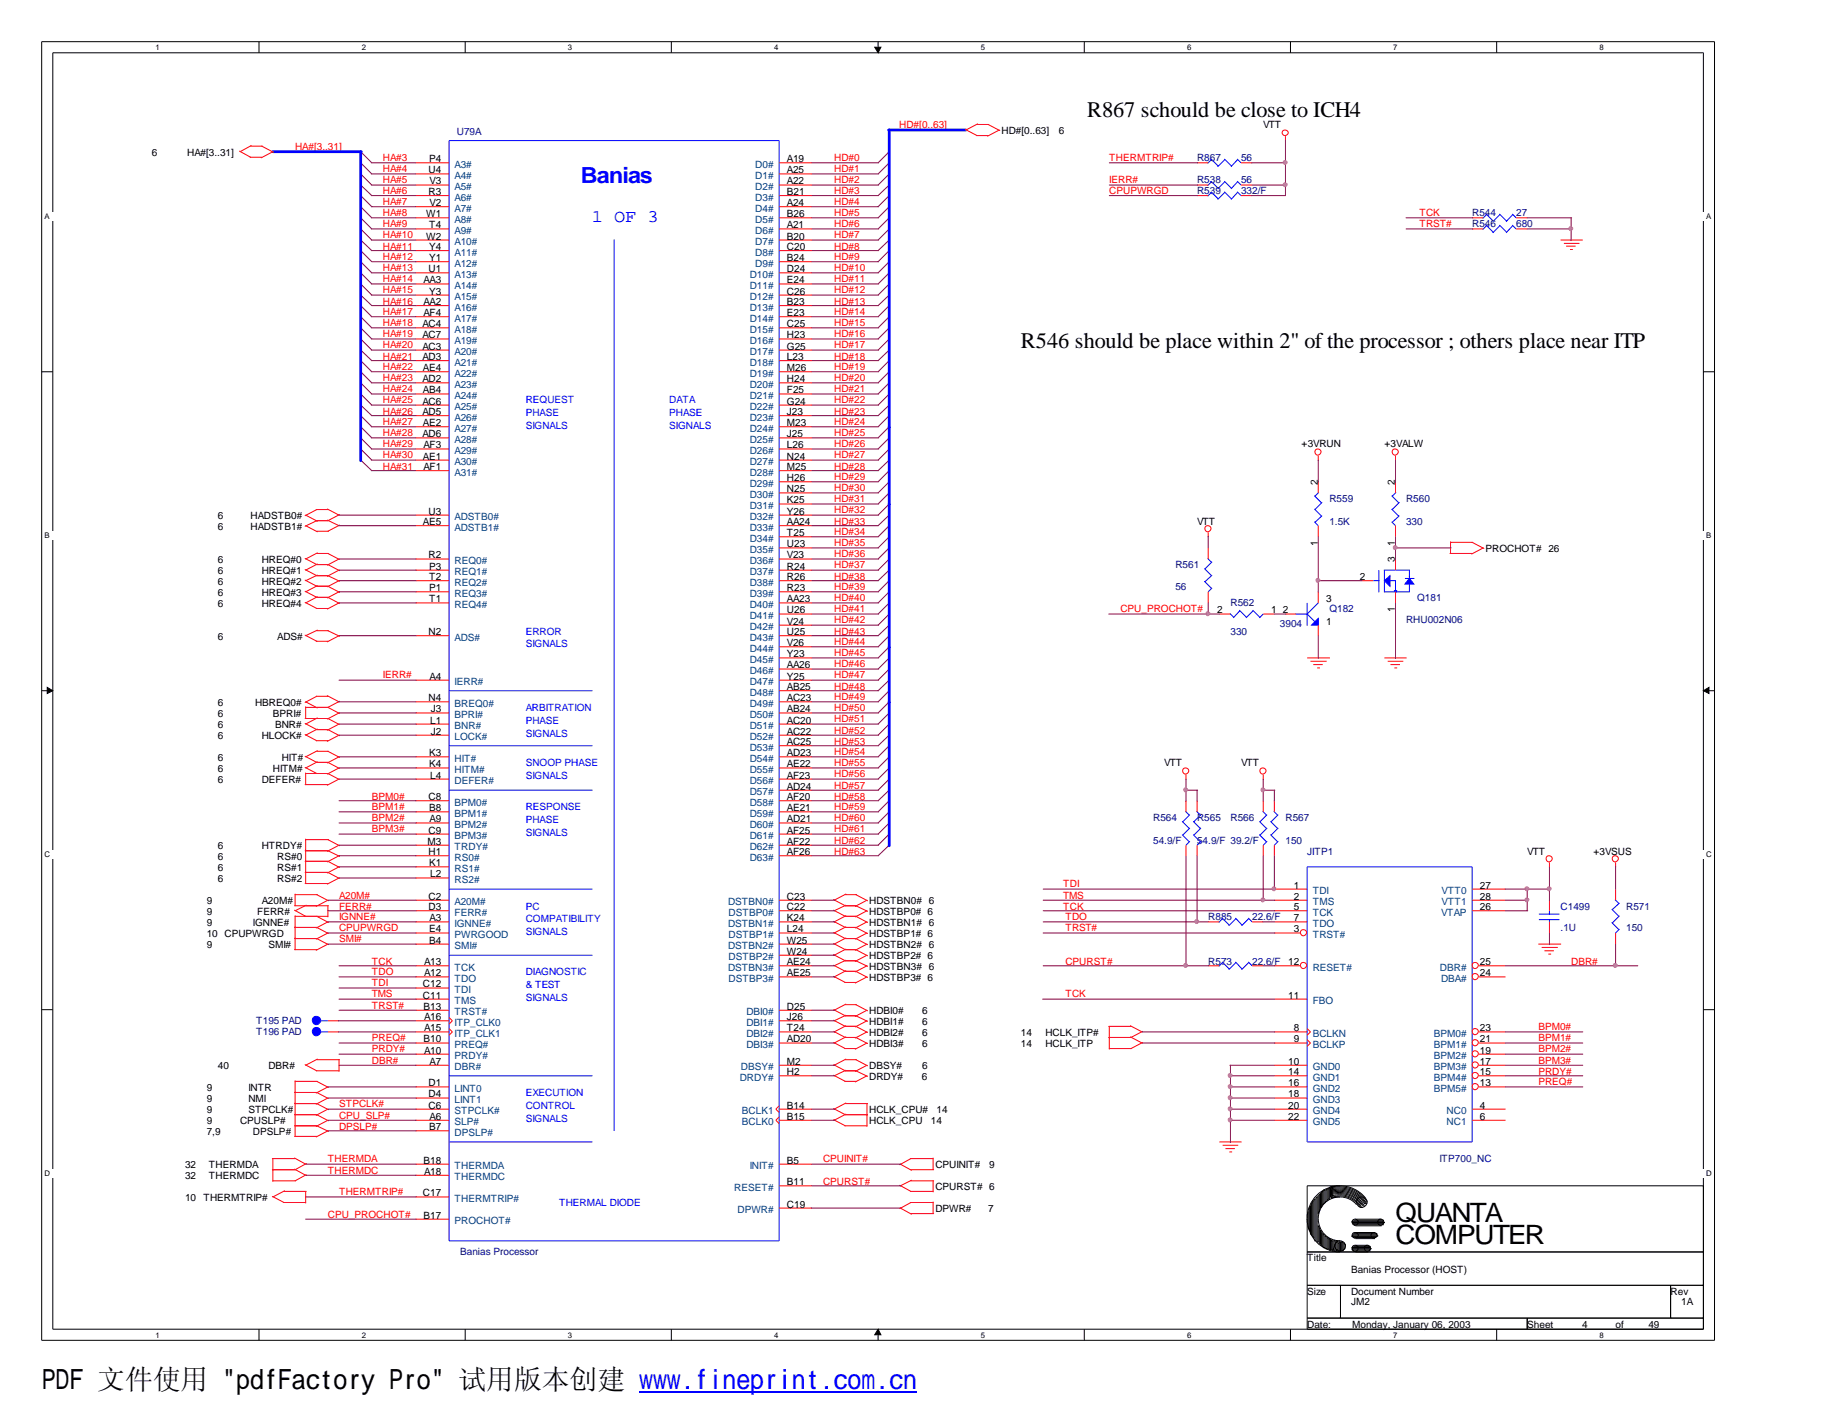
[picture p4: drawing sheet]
<svg xmlns="http://www.w3.org/2000/svg" width="279mm" height="216mm" viewBox="0 0 279 216" stroke-linecap="round" stroke-linejoin="round" font-family="sans-serif">
<defs><g id="words">
<text font-size="4.2" x="6.3" y="211.7">PDF 文件使用 &quot;pdfFactory Pro&quot; 试用版本创建 www.fineprint.com.cn</text>
<g font-size="4.1">
<text x="212.6" y="186.2">QUANTA</text>
<text x="212.6" y="189.6">COMPUTER</text>
</g>
<g font-size="3.4">
<text x="165.6" y="17.8">R867 schould be close to ICH4</text>
<text x="155.5" y="53">R546 should be place within 2&quot; ofthe processor ; others place near ITP</text>
</g>
<text font-size="3.4" fill="#00f" x="88.5" y="27.9">Banias</text>
<text font-size="2.7" fill="#00f" x="90.2" y="33.8">1 OF 3</text>
<g font-size="1.5">
<text x="23.1" y="23.7">6</text>
<text x="28.5" y="23.7">HA#[3..31]</text>
<text x="152.6" y="20.4">HD#[0..63]</text>
<text x="161.3" y="20.4">6</text>
<text x="192.4" y="19.6">VTT</text>
<text x="65.3" y="26.4">U4</text>
<text x="65.3" y="29.7">R3</text>
<text x="65.4" y="24.7">P4</text>
<text x="65.4" y="28.1">V3</text>
<text x="119.9" y="24.7">A19</text>
<text x="119.9" y="26.4">A25</text>
<text x="119.9" y="28.1">A22</text>
<text x="119.9" y="29.7">B21</text>
<text x="64.9" y="33.1">W1</text>
<text x="65.4" y="34.8">T4</text>
<text x="65.4" y="31.4">V2</text>
<text x="119.9" y="31.4">A24</text>
<text x="119.9" y="33.1">B26</text>
<text x="119.9" y="34.8">A21</text>
<text x="64.9" y="36.5">W2</text>
<text x="65.3" y="41.5">U1</text>
<text x="65.4" y="38.1">Y4</text>
<text x="65.4" y="39.8">Y1</text>
<text x="119.9" y="36.5">B20</text>
<text x="119.9" y="38.1">C20</text>
<text x="119.9" y="39.8">B24</text>
<text x="119.9" y="41.5">D24</text>
<text x="64.5" y="43.2">AA3</text>
<text x="64.5" y="46.5">AA2</text>
<text x="65.4" y="44.9">Y3</text>
<text x="119.9" y="43.2">E24</text>
<text x="119.9" y="44.9">C26</text>
<text x="119.9" y="46.5">B23</text>
<text x="64.3" y="49.9">AC4</text>
<text x="64.3" y="51.6">AC7</text>
<text x="64.3" y="53.3">AC3</text>
<text x="64.5" y="48.2">AF4</text>
<text x="119.9" y="48.2">E23</text>
<text x="119.9" y="49.9">C25</text>
<text x="119.9" y="51.6">H23</text>
<text x="119.9" y="53.3">G25</text>
<text x="64.3" y="54.9">AD3</text>
<text x="64.3" y="58.3">AD2</text>
<text x="64.4" y="56.6">AE4</text>
<text x="64.4" y="59.9">AB4</text>
<text x="119.9" y="54.9">L23</text>
<text x="119.9" y="56.6">M26</text>
<text x="119.9" y="58.3">H24</text>
<text x="119.9" y="59.9">F25</text>
<text x="64.3" y="61.6">AC6</text>
<text x="64.3" y="63.2">AD5</text>
<text x="64.4" y="64.9">AE2</text>
<text x="119.9" y="61.6">G24</text>
<text x="119.9" y="63.2">J23</text>
<text x="119.9" y="64.9">M23</text>
<text x="64.3" y="66.6">AD6</text>
<text x="64.4" y="70">AE1</text>
<text x="64.5" y="68.3">AF3</text>
<text x="64.5" y="71.6">AF1</text>
<text x="119.9" y="66.6">J25</text>
<text x="119.9" y="68.3">L26</text>
<text x="119.9" y="70">N24</text>
<text x="119.9" y="71.6">M25</text>
<text x="198.3" y="68.2">+3VRUN</text>
<text x="210.9" y="68.2">+3VALW</text>
<text x="119.9" y="73.3">H26</text>
<text x="119.9" y="75">N25</text>
<text x="119.9" y="76.7">K25</text>
<text x="200.7" y="73.9" transform="rotate(-90 200.7 73.9)">2</text>
<text x="212.5" y="73.9" transform="rotate(-90 212.5 73.9)">2</text>
<text x="33.2" y="80.8">6</text>
<text x="33.2" y="79.1">6</text>
<text x="38.2" y="80.8">HADSTB1#</text>
<text x="38.2" y="79.1">HADSTB0#</text>
<text x="64.4" y="80">AE5</text>
<text x="65.3" y="78.4">U3</text>
<text x="119.9" y="78.4">Y26</text>
<text x="119.9" y="80">AA24</text>
<text x="119.9" y="81.7">T25</text>
<text x="119.9" y="83.4">U23</text>
<text x="182.4" y="79.9">VTT</text>
<text x="200.7" y="83.1" transform="rotate(-90 200.7 83.1)">1</text>
<text x="212.5" y="83.1" transform="rotate(-90 212.5 83.1)">1</text>
<text x="33.2" y="87.5">6</text>
<text x="33.2" y="89.2">6</text>
<text x="33.2" y="85.8">6</text>
<text x="39.9" y="87.5">HREQ#1</text>
<text x="39.9" y="89.2">HREQ#2</text>
<text x="39.9" y="85.8">HREQ#0</text>
<text x="65.3" y="85.1">R2</text>
<text x="65.4" y="86.8">P3</text>
<text x="65.4" y="88.4">T2</text>
<text x="119.9" y="85.1">V23</text>
<text x="119.9" y="86.8">R24</text>
<text x="119.9" y="88.4">R26</text>
<text x="207.2" y="88.4">2</text>
<text x="212.5" y="85.7" transform="rotate(-90 212.5 85.7)">3</text>
<text x="226.3" y="84.1">PROCHOT# 26</text>
<text x="33.2" y="92.5">6</text>
<text x="33.2" y="90.8">6</text>
<text x="39.9" y="92.5">HREQ#4</text>
<text x="39.9" y="90.8">HREQ#3</text>
<text x="65.4" y="90.1">P1</text>
<text x="65.4" y="91.8">T1</text>
<text x="119.9" y="90.1">R23</text>
<text x="119.9" y="91.8">AA23</text>
<text x="119.9" y="93.5">U26</text>
<text x="119.9" y="95.2">V24</text>
<text x="185.4" y="93.5">2</text>
<text x="193.6" y="93.5">1</text>
<text x="195.4" y="93.5">2</text>
<text x="202" y="95.2">1</text>
<text x="202" y="91.8">3</text>
<text x="212.5" y="93.2" transform="rotate(-90 212.5 93.2)">1</text>
<text x="33.2" y="97.5">6</text>
<text x="42.2" y="97.5">ADS#</text>
<text x="65.3" y="96.8">N2</text>
<text x="119.9" y="96.8">U25</text>
<text x="119.9" y="98.5">V26</text>
<text x="119.9" y="100.2">Y23</text>
<text x="119.9" y="101.9">AA26</text>
<text x="33.2" y="107.5">6</text>
<text x="38.9" y="107.5">HBREQ0#</text>
<text x="65.3" y="106.8">N4</text>
<text x="65.4" y="103.5">A4</text>
<text x="119.9" y="103.5">Y25</text>
<text x="119.9" y="105.2">AB25</text>
<text x="119.9" y="106.8">AC23</text>
<text x="33.2" y="109.2">6</text>
<text x="33.2" y="112.6">6</text>
<text x="33.2" y="110.9">6</text>
<text x="39.9" y="112.6">HLOCK#</text>
<text x="41.6" y="109.2">BPRI#</text>
<text x="41.9" y="110.9">BNR#</text>
<text x="65.5" y="110.2">L1</text>
<text x="65.6" y="108.5">J3</text>
<text x="65.6" y="111.9">J2</text>
<text x="119.9" y="108.5">AB24</text>
<text x="119.9" y="110.2">AC20</text>
<text x="119.9" y="111.9">AC22</text>
<text x="119.9" y="113.5">AC25</text>
<text x="33.2" y="117.6">6</text>
<text x="33.2" y="115.9">6</text>
<text x="33.2" y="119.3">6</text>
<text x="39.9" y="119.3">DEFER#</text>
<text x="41.6" y="117.6">HITM#</text>
<text x="42.9" y="115.9">HIT#</text>
<text x="65.4" y="115.2">K3</text>
<text x="65.4" y="116.9">K4</text>
<text x="65.5" y="118.6">L4</text>
<text x="119.9" y="115.2">AD23</text>
<text x="119.9" y="116.9">AE22</text>
<text x="119.9" y="118.6">AF23</text>
<text x="177.4" y="116.8">VTT</text>
<text x="189.1" y="116.8">VTT</text>
<text x="65.3" y="121.9">C8</text>
<text x="65.4" y="123.6">B8</text>
<text x="65.4" y="125.3">A9</text>
<text x="119.9" y="120.3">AD24</text>
<text x="119.9" y="121.9">AF20</text>
<text x="119.9" y="123.6">AE21</text>
<text x="119.9" y="125.3">AD21</text>
<text x="33.2" y="129.4">6</text>
<text x="33.2" y="131.1">6</text>
<text x="39.9" y="129.4">HTRDY#</text>
<text x="42.2" y="131.1">RS#0</text>
<text x="65.1" y="128.7">M3</text>
<text x="65.3" y="130.3">H1</text>
<text x="65.3" y="127">C9</text>
<text x="65.4" y="132">K1</text>
<text x="119.9" y="127">AF25</text>
<text x="119.9" y="128.7">AF22</text>
<text x="119.9" y="130.3">AF26</text>
<text x="232.7" y="130.2">VTT</text>
<text x="242.7" y="130.2">+3VSUS</text>
<text x="31.5" y="137.8">9</text>
<text x="33.2" y="132.7">6</text>
<text x="33.2" y="134.4">6</text>
<text x="39.9" y="137.8">A20M#</text>
<text x="42.2" y="132.7">RS#1</text>
<text x="42.2" y="134.4">RS#2</text>
<text x="65.3" y="137.1">C2</text>
<text x="65.5" y="133.7">L2</text>
<text x="119.9" y="137.1">C23</text>
<text x="132.4" y="137.8">HDSTBN0# 6</text>
<text x="197.1" y="135.4">1</text>
<text x="197.1" y="137.1">2</text>
<text x="225.5" y="135.4">27</text>
<text x="225.5" y="137.1">28</text>
<text x="31.5" y="141.1">9</text>
<text x="31.5" y="139.4">9</text>
<text x="31.5" y="142.7">10 CPUPWRGD</text>
<text x="38.5" y="141.1">IGNNE#</text>
<text x="39.2" y="139.4">FERR#</text>
<text x="65.3" y="138.7">D3</text>
<text x="65.4" y="142.1">E4</text>
<text x="65.4" y="143.8">B4</text>
<text x="65.4" y="140.4">A3</text>
<text x="119.9" y="140.4">K24</text>
<text x="119.9" y="143.8">W25</text>
<text x="119.9" y="138.7">C22</text>
<text x="119.9" y="142.1">L24</text>
<text x="132.4" y="139.4">HDSTBP0# 6</text>
<text x="132.4" y="141.1">HDSTBN1# 6</text>
<text x="132.4" y="142.7">HDSTBP1# 6</text>
<text x="197.1" y="138.7">5</text>
<text x="197.1" y="140.4">7</text>
<text x="197.1" y="142.1">3</text>
<text x="225.5" y="138.7">26</text>
<text x="31.5" y="144.4">9</text>
<text x="40.9" y="144.4">SMI#</text>
<text x="64.6" y="148.8">A12</text>
<text x="64.6" y="147.1">A13</text>
<text x="119.9" y="147.1">AE24</text>
<text x="119.9" y="145.5">W24</text>
<text x="119.9" y="148.8">AE25</text>
<text x="132.4" y="146.1">HDSTBP2# 6</text>
<text x="132.4" y="144.4">HDSTBN2# 6</text>
<text x="132.4" y="147.8">HDSTBN3# 6</text>
<text x="132.4" y="149.4">HDSTBP3# 6</text>
<text x="196.3" y="147.1">12</text>
<text x="225.5" y="147.1">25</text>
<text x="225.5" y="148.8">24</text>
<text x="64.4" y="150.5">C12</text>
<text x="64.4" y="152.1">C11</text>
<text x="64.5" y="153.8">B13</text>
<text x="64.6" y="155.4">A16</text>
<text x="119.9" y="153.8">D25</text>
<text x="119.9" y="155.4">J26</text>
<text x="132.4" y="154.5">HDBI0#</text>
<text x="140.5" y="154.5">6</text>
<text x="196.3" y="152.1">11</text>
<text x="64.5" y="158.8">B10</text>
<text x="64.6" y="160.5">A10</text>
<text x="64.6" y="157.1">A15</text>
<text x="119.9" y="157.1">T24</text>
<text x="119.9" y="158.8">AD20</text>
<text x="132.4" y="159.5">HDBI3#</text>
<text x="132.4" y="157.8">HDBI2#</text>
<text x="132.4" y="156.2">HDBI1#</text>
<text x="140.5" y="159.5">6</text>
<text x="140.5" y="157.8">6</text>
<text x="140.5" y="156.2">6</text>
<text x="155.5" y="157.8">14</text>
<text x="155.5" y="159.5">14</text>
<text x="159.3" y="157.8">HCLK_ITP#</text>
<text x="159.3" y="159.5">HCLK_ITP</text>
<text x="197.1" y="157.1">8</text>
<text x="197.1" y="158.8">9</text>
<text x="225.5" y="157.1">23</text>
<text x="225.5" y="158.8">21</text>
<text x="225.5" y="160.5">19</text>
<text x="31.5" y="166.2">9</text>
<text x="31.5" y="167.9">9</text>
<text x="33.2" y="162.9">40</text>
<text x="37.8" y="166.2">INTR</text>
<text x="37.8" y="167.9">NMI</text>
<text x="40.9" y="162.9">DBR#</text>
<text x="65.3" y="165.5">D1</text>
<text x="65.3" y="167.2">D4</text>
<text x="65.4" y="162.2">A7</text>
<text x="119.9" y="162.2">M2</text>
<text x="119.9" y="163.8">H2</text>
<text x="132.4" y="164.6">DRDY#</text>
<text x="132.4" y="162.9">DBSY#</text>
<text x="140.5" y="164.6">6</text>
<text x="140.5" y="162.9">6</text>
<text x="196.3" y="162.2">10</text>
<text x="196.3" y="163.8">14</text>
<text x="196.3" y="165.5">16</text>
<text x="196.3" y="167.2">18</text>
<text x="225.5" y="162.2">17</text>
<text x="225.5" y="163.8">15</text>
<text x="225.5" y="165.5">13</text>
<text x="31.5" y="171.3">9</text>
<text x="31.5" y="173">7,9</text>
<text x="31.5" y="169.6">9</text>
<text x="36.6" y="171.3">CPUSLP#</text>
<text x="37.8" y="169.6">STPCLK#</text>
<text x="38.5" y="173">DPSLP#</text>
<text x="65.3" y="168.9">C6</text>
<text x="65.4" y="172.2">B7</text>
<text x="65.4" y="170.6">A6</text>
<text x="119.9" y="168.9">B14</text>
<text x="119.9" y="170.6">B15</text>
<text x="132.4" y="169.6">HCLK_CPU#</text>
<text x="132.4" y="171.3">HCLK_CPU</text>
<text x="141.8" y="171.3">14</text>
<text x="142.7" y="169.6">14</text>
<text x="196.3" y="168.9">20</text>
<text x="196.3" y="170.6">22</text>
<text x="225.5" y="168.9">4</text>
<text x="225.5" y="170.6">6</text>
<text x="28.2" y="178">32</text>
<text x="28.2" y="179.7">32</text>
<text x="31.8" y="178">THERMDA</text>
<text x="31.8" y="179.7">THERMDC</text>
<text x="64.5" y="177.3">B18</text>
<text x="64.6" y="179">A18</text>
<text x="119.9" y="177.3">B5</text>
<text x="142.5" y="178">CPUINIT#</text>
<text x="150.7" y="178">9</text>
<text x="28.2" y="183">10</text>
<text x="31" y="183">THERMTRIP#</text>
<text x="64.4" y="182.3">C17</text>
<text x="64.5" y="185.7">B17</text>
<text x="119.9" y="180.6">B11</text>
<text x="119.9" y="184">C19</text>
<text x="142.5" y="184.7">DPWR#</text>
<text x="142.5" y="181.4">CPURST# 6</text>
<text x="150.5" y="184.7">7</text>
<text x="199.1" y="192.2">Title</text>
<text x="199.1" y="197.3">Size</text>
<text x="205.8" y="193.9">Banias Processor (HOST)</text>
<text x="205.8" y="197.3">Document Number</text>
<text x="254.5" y="197.3">Rev</text>
<text x="199.1" y="202.3">Date:</text>
<text x="205.8" y="198.9">JM2</text>
<text x="206" y="202.3">Monday, January 06, 2003</text>
<text x="232.7" y="202.3">Sheet</text>
<text x="241" y="202.3">4</text>
<text x="246.1" y="202.3">of</text>
<text x="251.1" y="202.3">49</text>
<text x="256.1" y="198.9">1A</text>
</g>
<g font-size="1.5" fill="#f00">
<text x="45" y="22.9">HA#[3..31]</text>
<text x="137" y="19.6">HD#[0..63]</text>
<text x="58.3" y="26.2">HA#4</text>
<text x="58.3" y="27.9">HA#5</text>
<text x="58.3" y="29.6">HA#6</text>
<text x="58.3" y="24.6">HA#3</text>
<text x="127.1" y="26.2">HD#1</text>
<text x="127.1" y="27.9">HD#2</text>
<text x="127.1" y="29.6">HD#3</text>
<text x="127.1" y="24.6">HD#0</text>
<text x="169" y="27.9">IERR#</text>
<text x="169" y="24.6">THERMTRIP#</text>
<text x="169" y="29.6">CPUPWRGD</text>
<text x="58.3" y="31.2">HA#7</text>
<text x="58.3" y="34.6">HA#9</text>
<text x="58.3" y="32.9">HA#8</text>
<text x="127.1" y="32.9">HD#5</text>
<text x="127.1" y="34.6">HD#6</text>
<text x="127.1" y="31.2">HD#4</text>
<text x="216.2" y="32.9">TCK</text>
<text x="216.2" y="34.6">TRST#</text>
<text x="58.3" y="36.3">HA#10</text>
<text x="58.3" y="39.6">HA#12</text>
<text x="58.3" y="41.3">HA#13</text>
<text x="58.3" y="38">HA#11</text>
<text x="127.1" y="39.6">HD#9</text>
<text x="127.1" y="38">HD#8</text>
<text x="127.1" y="41.3">HD#10</text>
<text x="127.1" y="36.3">HD#7</text>
<text x="58.3" y="43">HA#14</text>
<text x="58.3" y="46.4">HA#16</text>
<text x="58.3" y="44.7">HA#15</text>
<text x="127.1" y="46.4">HD#13</text>
<text x="127.1" y="44.7">HD#12</text>
<text x="127.1" y="43">HD#11</text>
<text x="58.3" y="48">HA#17</text>
<text x="58.3" y="51.4">HA#19</text>
<text x="58.3" y="53.1">HA#20</text>
<text x="58.3" y="49.7">HA#18</text>
<text x="127.1" y="49.7">HD#15</text>
<text x="127.1" y="48">HD#14</text>
<text x="127.1" y="51.4">HD#16</text>
<text x="127.1" y="53.1">HD#17</text>
<text x="58.3" y="59.8">HA#24</text>
<text x="58.3" y="58.1">HA#23</text>
<text x="58.3" y="56.4">HA#22</text>
<text x="58.3" y="54.8">HA#21</text>
<text x="127.1" y="56.4">HD#19</text>
<text x="127.1" y="58.1">HD#20</text>
<text x="127.1" y="59.8">HD#21</text>
<text x="127.1" y="54.8">HD#18</text>
<text x="58.3" y="61.5">HA#25</text>
<text x="58.3" y="63.2">HA#26</text>
<text x="58.3" y="64.8">HA#27</text>
<text x="127.1" y="61.5">HD#22</text>
<text x="127.1" y="63.2">HD#23</text>
<text x="127.1" y="64.8">HD#24</text>
<text x="58.3" y="71.5">HA#31</text>
<text x="58.3" y="68.2">HA#29</text>
<text x="58.3" y="69.8">HA#30</text>
<text x="58.3" y="66.5">HA#28</text>
<text x="127.1" y="68.2">HD#26</text>
<text x="127.1" y="66.5">HD#25</text>
<text x="127.1" y="71.5">HD#28</text>
<text x="127.1" y="69.8">HD#27</text>
<text x="127.1" y="76.5">HD#31</text>
<text x="127.1" y="73.2">HD#29</text>
<text x="127.1" y="74.8">HD#30</text>
<text x="127.1" y="83.2">HD#35</text>
<text x="127.1" y="79.9">HD#33</text>
<text x="127.1" y="81.5">HD#34</text>
<text x="127.1" y="78.2">HD#32</text>
<text x="127.1" y="84.9">HD#36</text>
<text x="127.1" y="86.6">HD#37</text>
<text x="127.1" y="88.3">HD#38</text>
<text x="127.1" y="89.9">HD#39</text>
<text x="127.1" y="93.3">HD#41</text>
<text x="127.1" y="91.6">HD#40</text>
<text x="127.1" y="95">HD#42</text>
<text x="170.7" y="93.3">CPU_PROCHOT#</text>
<text x="127.1" y="100">HD#45</text>
<text x="127.1" y="101.7">HD#46</text>
<text x="127.1" y="96.7">HD#43</text>
<text x="127.1" y="98.3">HD#44</text>
<text x="58.3" y="103.4">IERR#</text>
<text x="127.1" y="106.7">HD#49</text>
<text x="127.1" y="105.1">HD#48</text>
<text x="127.1" y="103.4">HD#47</text>
<text x="127.1" y="108.4">HD#50</text>
<text x="127.1" y="113.5">HD#53</text>
<text x="127.1" y="110.1">HD#51</text>
<text x="127.1" y="111.8">HD#52</text>
<text x="127.1" y="115.1">HD#54</text>
<text x="127.1" y="118.4">HD#56</text>
<text x="127.1" y="116.8">HD#55</text>
<text x="56.6" y="123.4">BPM1#</text>
<text x="56.6" y="121.8">BPM0#</text>
<text x="56.6" y="125.1">BPM2#</text>
<text x="127.1" y="125.1">HD#60</text>
<text x="127.1" y="120.1">HD#57</text>
<text x="127.1" y="123.4">HD#59</text>
<text x="127.1" y="121.8">HD#58</text>
<text x="56.6" y="126.8">BPM3#</text>
<text x="127.1" y="128.5">HD#62</text>
<text x="127.1" y="126.8">HD#61</text>
<text x="127.1" y="130.2">HD#63</text>
<text x="51.6" y="136.9">A20M#</text>
<text x="162" y="135.2">TDI</text>
<text x="162" y="136.9">TMS</text>
<text x="51.6" y="141.9">CPUPWRGD</text>
<text x="51.6" y="140.2">IGNNE#</text>
<text x="51.6" y="143.6">SMI#</text>
<text x="51.6" y="138.6">FERR#</text>
<text x="162" y="138.6">TCK</text>
<text x="162.3" y="141.9">TRST#</text>
<text x="162.3" y="140.2">TDO</text>
<text x="56.6" y="147">TCK</text>
<text x="56.6" y="148.6">TDO</text>
<text x="162.3" y="147">CPURST#</text>
<text x="239.4" y="147">DBR#</text>
<text x="56.6" y="153.7">TRST#</text>
<text x="56.6" y="150.3">TDI</text>
<text x="56.6" y="152">TMS</text>
<text x="162.3" y="152">TCK</text>
<text x="56.6" y="158.7">PREQ#</text>
<text x="56.6" y="160.4">PRDY#</text>
<text x="234.4" y="160.4">BPM2#</text>
<text x="234.4" y="157">BPM0#</text>
<text x="234.4" y="158.7">BPM1#</text>
<text x="56.6" y="162.1">DBR#</text>
<text x="234.4" y="162.1">BPM3#</text>
<text x="234.4" y="163.7">PRDY#</text>
<text x="234.4" y="165.4">PREQ#</text>
<text x="51.6" y="168.7">STPCLK#</text>
<text x="51.6" y="172.1">DPSLP#</text>
<text x="51.6" y="170.4">CPU_SLP#</text>
<text x="50" y="178.8">THERMDC</text>
<text x="50" y="177.1">THERMDA</text>
<text x="125.4" y="177.1">CPUINIT#</text>
<text x="50" y="185.5">CPU_PROCHOT#</text>
<text x="51.6" y="182.1">THERMTRIP#</text>
<text x="125.4" y="180.5">CPURST#</text>
</g>
<g font-size="1.5" fill="#000080">
<text x="69.6" y="20.6">U79A</text>
<text x="182.4" y="27.9">R538</text>
<text x="182.4" y="29.6">R539</text>
<text x="182.4" y="24.6">R867</text>
<text x="189.1" y="27.9">56</text>
<text x="189.1" y="29.6">332/F</text>
<text x="189.1" y="24.6">56</text>
<text x="224.3" y="32.9">R544</text>
<text x="224.3" y="34.6">R546</text>
<text x="231" y="32.9">27</text>
<text x="231" y="34.6">680</text>
<text x="202.5" y="76.5">R559</text>
<text x="214.2" y="76.5">R560</text>
<text x="202.5" y="79.9">1.5K</text>
<text x="214.2" y="79.9">330</text>
<text x="179.1" y="86.6">R561</text>
<text x="179.1" y="89.9">56</text>
<text x="187.5" y="92.3">R562</text>
<text x="195" y="95.5">3904</text>
<text x="202.5" y="93.3">Q182</text>
<text x="214.2" y="95">RHU002N06</text>
<text x="215.9" y="91.6">Q181</text>
<text x="187.5" y="96.7">330</text>
<text x="175.7" y="125.1">R564</text>
<text x="182.4" y="125.1">R565</text>
<text x="187.5" y="125.1">R566</text>
<text x="195.8" y="125.1">R567</text>
<text x="175.7" y="128.5">54.9/F</text>
<text x="182.4" y="128.5">54.9/F 39.2/F</text>
<text x="195.8" y="128.5">150</text>
<text x="199.1" y="130.2">JITP1</text>
<text x="184.1" y="140.2">R885</text>
<text x="190.8" y="140.2">22.6/F</text>
<text x="237.7" y="138.6">C1499</text>
<text x="237.7" y="141.9">.1U</text>
<text x="247.7" y="138.6">R571</text>
<text x="247.7" y="141.9">150</text>
<text x="184.1" y="147">R573</text>
<text x="190.8" y="147">22.6/F</text>
<text x="39" y="156">T195 PAD</text>
<text x="39" y="157.6">T196 PAD</text>
<text x="219.3" y="177.1">ITP700_NC</text>
<text x="70.1" y="191.2">Banias Processor</text>
</g>
<g font-size="1.5" fill="#004080">
<text x="69.3" y="25.6">A3#</text>
<text x="69.3" y="27.3">A4#</text>
<text x="69.3" y="29">A5#</text>
<text x="115.1" y="25.6">D0#</text>
<text x="115.1" y="27.3">D1#</text>
<text x="115.1" y="29">D2#</text>
<text x="69.3" y="30.6">A6#</text>
<text x="69.3" y="32.3">A7#</text>
<text x="69.3" y="34">A8#</text>
<text x="69.3" y="35.6">A9#</text>
<text x="115.1" y="30.6">D3#</text>
<text x="115.1" y="32.3">D4#</text>
<text x="115.1" y="34">D5#</text>
<text x="115.1" y="35.6">D6#</text>
<text x="69.3" y="37.3">A10#</text>
<text x="69.3" y="38.9">A11#</text>
<text x="69.3" y="40.6">A12#</text>
<text x="115.1" y="37.3">D7#</text>
<text x="115.1" y="38.9">D8#</text>
<text x="115.1" y="40.6">D9#</text>
<text x="69.3" y="42.3">A13#</text>
<text x="69.3" y="44">A14#</text>
<text x="69.3" y="45.7">A15#</text>
<text x="69.3" y="47.3">A16#</text>
<text x="114.2" y="42.3">D10#</text>
<text x="114.2" y="44">D11#</text>
<text x="114.2" y="45.7">D12#</text>
<text x="114.2" y="47.3">D13#</text>
<text x="69.3" y="49">A17#</text>
<text x="69.3" y="50.7">A18#</text>
<text x="69.3" y="52.4">A19#</text>
<text x="114.2" y="49">D14#</text>
<text x="114.2" y="50.7">D15#</text>
<text x="114.2" y="52.4">D16#</text>
<text x="69.3" y="54.1">A20#</text>
<text x="69.3" y="55.7">A21#</text>
<text x="69.3" y="57.4">A22#</text>
<text x="69.3" y="59.1">A23#</text>
<text x="114.2" y="54.1">D17#</text>
<text x="114.2" y="55.7">D18#</text>
<text x="114.2" y="57.4">D19#</text>
<text x="114.2" y="59.1">D20#</text>
<text x="69.3" y="60.8">A24#</text>
<text x="69.3" y="62.5">A25#</text>
<text x="69.3" y="64.1">A26#</text>
<text x="69.3" y="65.8">A27#</text>
<text x="114.2" y="60.8">D21#</text>
<text x="114.2" y="62.5">D22#</text>
<text x="114.2" y="64.1">D23#</text>
<text x="114.2" y="65.8">D24#</text>
<text x="69.3" y="67.5">A28#</text>
<text x="69.3" y="69.2">A29#</text>
<text x="69.3" y="70.9">A30#</text>
<text x="114.2" y="67.5">D25#</text>
<text x="114.2" y="69.2">D26#</text>
<text x="114.2" y="70.9">D27#</text>
<text x="69.3" y="72.5">A31#</text>
<text x="114.2" y="72.5">D28#</text>
<text x="114.2" y="74.2">D29#</text>
<text x="114.2" y="75.9">D30#</text>
<text x="114.2" y="77.6">D31#</text>
<text x="69.3" y="79.2">ADSTB0#</text>
<text x="69.3" y="80.9">ADSTB1#</text>
<text x="114.2" y="79.2">D32#</text>
<text x="114.2" y="80.9">D33#</text>
<text x="114.2" y="82.5">D34#</text>
<text x="69.3" y="85.9">REQ0#</text>
<text x="69.3" y="87.6">REQ1#</text>
<text x="69.3" y="89.2">REQ2#</text>
<text x="114.2" y="84.2">D35#</text>
<text x="114.2" y="85.9">D36#</text>
<text x="114.2" y="87.6">D37#</text>
<text x="114.2" y="89.2">D38#</text>
<text x="69.3" y="90.9">REQ3#</text>
<text x="69.3" y="92.6">REQ4#</text>
<text x="114.2" y="90.9">D39#</text>
<text x="114.2" y="92.6">D40#</text>
<text x="114.2" y="94.3">D41#</text>
<text x="69.3" y="97.6">ADS#</text>
<text x="114.2" y="96">D42#</text>
<text x="114.2" y="97.6">D43#</text>
<text x="114.2" y="99.3">D44#</text>
<text x="114.2" y="101">D45#</text>
<text x="69.3" y="104.4">IERR#</text>
<text x="69.3" y="107.7">BREQ0#</text>
<text x="114.2" y="102.7">D46#</text>
<text x="114.2" y="104.4">D47#</text>
<text x="114.2" y="106">D48#</text>
<text x="114.2" y="107.7">D49#</text>
<text x="69.3" y="109.4">BPRI#</text>
<text x="69.3" y="111.1">BNR#</text>
<text x="69.3" y="112.8">LOCK#</text>
<text x="114.2" y="109.4">D50#</text>
<text x="114.2" y="111.1">D51#</text>
<text x="114.2" y="112.8">D52#</text>
<text x="69.3" y="116.1">HIT#</text>
<text x="69.3" y="117.8">HITM#</text>
<text x="69.3" y="119.5">DEFER#</text>
<text x="114.2" y="114.4">D53#</text>
<text x="114.2" y="116.1">D54#</text>
<text x="114.2" y="117.8">D55#</text>
<text x="114.2" y="119.5">D56#</text>
<text x="69.3" y="122.8">BPM0#</text>
<text x="69.3" y="124.5">BPM1#</text>
<text x="114.2" y="121.2">D57#</text>
<text x="114.2" y="122.8">D58#</text>
<text x="114.2" y="124.5">D59#</text>
<text x="69.3" y="126.2">BPM2#</text>
<text x="69.3" y="127.8">BPM3#</text>
<text x="69.3" y="129.5">TRDY#</text>
<text x="69.3" y="131.1">RS0#</text>
<text x="114.2" y="126.2">D60#</text>
<text x="114.2" y="127.8">D61#</text>
<text x="114.2" y="129.5">D62#</text>
<text x="114.2" y="131.1">D63#</text>
<text x="69.3" y="132.8">RS1#</text>
<text x="69.3" y="134.5">RS2#</text>
<text x="69.3" y="137.9">A20M#</text>
<text x="110.9" y="137.9">DSTBN0#</text>
<text x="200" y="136.2">TDI</text>
<text x="200" y="137.9">TMS</text>
<text x="219.6" y="136.2">VTT0</text>
<text x="219.6" y="137.9">VTT1</text>
<text x="69.3" y="139.5">FERR#</text>
<text x="69.3" y="141.2">IGNNE#</text>
<text x="69.3" y="142.9">PWRGOOD</text>
<text x="110.9" y="141.2">DSTBN1#</text>
<text x="111" y="139.5">DSTBP0#</text>
<text x="111" y="142.9">DSTBP1#</text>
<text x="200" y="139.5">TCK</text>
<text x="200" y="141.2">TDO</text>
<text x="200" y="142.9">TRST#</text>
<text x="219.5" y="139.5">VTAP</text>
<text x="69.3" y="147.9">TCK</text>
<text x="69.3" y="144.6">SMI#</text>
<text x="69.3" y="149.6">TDO</text>
<text x="110.9" y="144.6">DSTBN2#</text>
<text x="110.9" y="147.9">DSTBN3#</text>
<text x="111" y="146.3">DSTBP2#</text>
<text x="111" y="149.6">DSTBP3#</text>
<text x="200" y="147.9">RESET#</text>
<text x="219.4" y="147.9">DBR#</text>
<text x="219.5" y="149.6">DBA#</text>
<text x="69.3" y="151.3">TDI</text>
<text x="69.3" y="153">TMS</text>
<text x="69.3" y="154.7">TRST#</text>
<text x="113.7" y="154.7">DBI0#</text>
<text x="200" y="153">FBO</text>
<text x="69.3" y="158">ITP_CLK1</text>
<text x="69.3" y="156.3">ITP_CLK0</text>
<text x="69.3" y="159.7">PREQ#</text>
<text x="69.3" y="161.4">PRDY#</text>
<text x="113.7" y="156.3">DBI1#</text>
<text x="113.7" y="158">DBI2#</text>
<text x="113.7" y="159.7">DBI3#</text>
<text x="200" y="158">BCLKN</text>
<text x="200" y="159.7">BCLKP</text>
<text x="218.4" y="158">BPM0#</text>
<text x="218.4" y="159.7">BPM1#</text>
<text x="218.4" y="161.4">BPM2#</text>
<text x="69.3" y="163.1">DBR#</text>
<text x="69.3" y="166.4">LINT0</text>
<text x="112.7" y="164.7">DRDY#</text>
<text x="112.9" y="163.1">DBSY#</text>
<text x="200" y="163.1">GND0</text>
<text x="200" y="164.7">GND1</text>
<text x="200" y="166.4">GND2</text>
<text x="218.4" y="163.1">BPM3#</text>
<text x="218.4" y="164.7">BPM4#</text>
<text x="218.4" y="166.4">BPM5#</text>
<text x="69.3" y="171.4">SLP#</text>
<text x="69.3" y="168.1">LINT1</text>
<text x="69.3" y="169.8">STPCLK#</text>
<text x="69.3" y="173.1">DPSLP#</text>
<text x="113" y="169.8">BCLK1</text>
<text x="113" y="171.4">BCLK0</text>
<text x="200" y="168.1">GND3</text>
<text x="200" y="169.8">GND4</text>
<text x="200" y="171.5">GND5</text>
<text x="220.4" y="169.8">NC0</text>
<text x="220.4" y="171.5">NC1</text>
<text x="69.3" y="178.1">THERMDA</text>
<text x="69.3" y="179.8">THERMDC</text>
<text x="114.2" y="178.1">INIT#</text>
<text x="69.3" y="183.1">THERMTRIP#</text>
<text x="111.8" y="181.4">RESET#</text>
<text x="112.4" y="184.8">DPWR#</text>
<text x="69.3" y="186.5">PROCHOT#</text>
</g>
<g font-size="1.5" fill="#00f">
<text x="80.1" y="61.5">REQUEST</text>
<text x="80.1" y="63.4">PHASE</text>
<text x="80.1" y="65.4">SIGNALS</text>
<text x="101.9" y="61.5">DATA</text>
<text x="101.9" y="63.4">PHASE</text>
<text x="101.9" y="65.4">SIGNALS</text>
<text x="80.1" y="96.7">ERROR</text>
<text x="80.1" y="98.6">SIGNALS</text>
<text x="80.1" y="108.4">ARBITRATION</text>
<text x="80.1" y="110.3">PHASE</text>
<text x="80.1" y="112.3">SIGNALS</text>
<text x="80.1" y="116.8">SNOOP PHASE</text>
<text x="80.1" y="118.7">SIGNALS</text>
<text x="80.1" y="123.4">RESPONSE</text>
<text x="80.1" y="125.4">PHASE</text>
<text x="80.1" y="127.3">SIGNALS</text>
<text x="80.1" y="138.6">PC</text>
<text x="80.1" y="140.5">COMPATIBILITY</text>
<text x="80.1" y="142.5">SIGNALS</text>
<text x="80.1" y="148.6">DIAGNOSTIC</text>
<text x="80.1" y="150.5">&amp; TEST</text>
<text x="80.1" y="152.5">SIGNALS</text>
<text x="80.1" y="167">EXECUTION</text>
<text x="80.1" y="169">CONTROL</text>
<text x="80.1" y="170.9">SIGNALS</text>
<text x="85.2" y="183.8">THERMAL DIODE</text>
</g>
<g font-size="1.2">
<text x="23.7" y="7.6">1</text>
<text x="55.1" y="7.6">2</text>
<text x="86.5" y="7.6">3</text>
<text x="117.9" y="7.6">4</text>
<text x="149.4" y="7.6">5</text>
<text x="180.8" y="7.6">6</text>
<text x="212.3" y="7.6">7</text>
<text x="243.7" y="7.6">8</text>
<text x="6.8" y="33.4">A</text>
<text x="259.9" y="33.4">A</text>
<text x="6.8" y="82">B</text>
<text x="259.9" y="82">B</text>
<text x="6.8" y="130.6">C</text>
<text x="259.9" y="130.6">C</text>
<text x="6.8" y="179.2">D</text>
<text x="259.9" y="179.2">D</text>
<text x="23.7" y="203.8">1</text>
<text x="55.1" y="203.8">2</text>
<text x="86.5" y="203.8">3</text>
<text x="117.9" y="203.8">4</text>
<text x="149.4" y="203.8">5</text>
<text x="180.8" y="203.8">6</text>
<text x="212.3" y="203.8">7</text>
<text x="243.7" y="203.8">8</text>
</g>
</g></defs>
<path d="M6.3 6.3h254.9v197.9h-254.9zM8 8h251.5v194.5h-251.5z" fill="none" stroke="#000" stroke-width=".15"/>
<g fill="#fff">
<path d="M23.7 6.5h.7v1.4h-.7z"/>
<path d="M23.7 202.7h.7v1.3h-.7z"/>
</g>
<path d="M39.5 6.3v1.7M39.5 202.5v1.7" fill="none" stroke="#000" stroke-width=".15"/>
<g fill="#fff">
<path d="M55.1 6.5h.7v1.4h-.7z"/>
<path d="M55.1 202.7h.7v1.3h-.7z"/>
</g>
<path d="M70.9 6.3v1.7M70.9 202.5v1.7" fill="none" stroke="#000" stroke-width=".15"/>
<g fill="#fff">
<path d="M86.5 6.5h.7v1.4h-.7z"/>
<path d="M86.5 202.7h.7v1.3h-.7z"/>
</g>
<path d="M102.3 6.3v1.7M102.3 202.5v1.7" fill="none" stroke="#000" stroke-width=".15"/>
<g fill="#fff">
<path d="M117.9 6.5h.7v1.4h-.7z"/>
<path d="M117.9 202.7h.7v1.3h-.7z"/>
</g>
<path d="M133.8 6.3v1.7M133.8 202.5v1.7" fill="none" stroke="#000" stroke-width=".15"/>
<g fill="#000" stroke="#000" stroke-width=".15">
<path d="M133.3 7.2h.9l-.4 .8z" fill-rule="evenodd"/>
<path d="M133.8 202.5l.4 .9h-.9z" fill-rule="evenodd"/>
</g>
<g fill="#fff">
<path d="M149.4 6.5h.7v1.4h-.7z"/>
<path d="M149.4 202.7h.7v1.3h-.7z"/>
</g>
<path d="M165.2 6.3v1.7M165.2 202.5v1.7" fill="none" stroke="#000" stroke-width=".15"/>
<g fill="#fff">
<path d="M180.8 6.5h.7v1.4h-.7z"/>
<path d="M180.8 202.7h.7v1.3h-.7z"/>
</g>
<path d="M196.6 6.3v1.7M196.6 202.5v1.7" fill="none" stroke="#000" stroke-width=".15"/>
<g fill="#fff">
<path d="M212.3 6.5h.6v1.4h-.6z"/>
<path d="M212.3 202.7h.6v1.3h-.6z"/>
</g>
<path d="M228 6.3v1.7M228 202.5v1.7" fill="none" stroke="#000" stroke-width=".15"/>
<g fill="#fff">
<path d="M243.7 6.5h.6v1.4h-.6z"/>
<path d="M243.7 202.7h.6v1.3h-.6z"/>
<path d="M6.8 32.3h253.9v1.4h-253.9z"/>
<path d="M6.8 80.9h253.9v1.4h-253.9z"/>
</g>
<path d="M6.3 56.6h1.7M259.5 56.6h1.7" fill="none" stroke="#000" stroke-width=".15"/>
<path d="M6.8 129.5h254v1.4h-254z" fill="#fff"/>
<path d="M6.3 105.2h1.7M259.5 105.2h1.7" fill="none" stroke="#000" stroke-width=".15"/>
<g fill="#000" stroke="#000" stroke-width=".15">
<path d="M7.2 104.7l.8 .5-.8 .5z" fill-rule="evenodd"/>
<path d="M259.5 105.2l.8-.5v1z" fill-rule="evenodd"/>
</g>
<path d="M6.8 178.1h254v1.4h-254z" fill="#fff"/>
<g fill="none" stroke="#000" stroke-width=".15">
<path d="M6.3 153.8h1.7M259.5 153.8h1.7M199.1 180.7h60.4v21.8h-60.4zM199.1 190.8h60.4M199.1 195.8h60.4M199.3 184.6v2.4M199.3 186.9l.3 .6M199.5 184v3.5M199.6 183.7v4.3M199.6 188l.3 .2M199.7 183.6l-.2 .5M199.8 183.3v4.8"/>
<path d="M200 183v5.5M200 188.4l.2 .2M200.1 183l-.3 .4M200.2 182.8v5.8M200.3 182.7v6.4M200.4 182.6l-.2 .3M200.5 182.5v6.6M200.7 182.4v6.9M200.7 189.2h.2M200.7 182.3l-.2 .2M200.8 182v3M200.8 186.7v2.5"/>
<path d="M200.8 186.8l.3 .4M201 189.4l.3 .3M201 181.9v2.5M201 187.1v2.4M201.1 184.3l-.3 .6M201.2 181.9v2.2M201.2 187.4v2.2M201.2 187.5l.2 .4M201.3 181.8l-.3 .2M201.3 189.7l.3 .3M201.3 181.6v2.3M201.3 187.8v2"/>
<path d="M201.4 183.8l-.2 .3M201.5 181.5v2.1M201.5 187.9v2M201.5 188l.3 .2M201.6 181.4l-.3 .3M201.7 190.1h.2M201.7 181.3v2.1M201.7 188.1v2.1M201.7 181.4h.2M201.8 183.3l-.3 .3M201.8 181.4v1.9M201.8 188.2v1.9"/>
<path d="M201.8 188.3l.3 .2M202 190.2h.3M202 181.3v1.7M202 188.4v1.9M202.1 183l-.3 .2M202.2 181.2v1.8M202.2 188.5v1.7M202.2 188.6l.2 .2M202.3 181.1l-.3 .3M202.4 181.1v1.6M202.4 188.7v1.6M202.4 190.2l.2 .3"/>
<path d="M202.4 182.6l-.2 .3M202.5 181v1.8M202.5 188.6v1.8M202.5 188.7l.3 .3M202.6 180.9l-.2 .3M202.6 182.3l.3 .2M202.7 190.4h.2M202.7 180.9v1.5M202.7 188.9v1.6M202.8 182a4.2 4.2 0 0 1 4.6 1.6M202.8 181.9a4.2 4.2 0 0 1 4.9 1.9M202.8 181.7a4.3 4.3 0 0 1 5.1 2.1"/>
<path d="M202.8 181.5a4.6 4.6 0 0 1 5.1 2M202.8 181.4a4.7 4.7 0 0 1 5.3 2.1M202.8 181a5 5 0 0 1 5.5 2.1M202.9 182.5a3.6 3.6 0 0 1 4.4 1.5M202.9 182.2a3.9 3.9 0 0 1 4.5 1.8M202.9 180.8v1.8M202.9 188.9v1.5M202.9 189.1h.2M202.9 181.1a4.9 4.9 0 0 1 5.3 2.3M202.9 190.6h.5M202.9 180.8l-.2 .2M203 190.4h.3"/>
<path d="M203 180.9v1.5M203 189.1v1.4M203.2 189.1h.3M203.2 189v1.4M203.4 189.1v1.6M203.5 189.1v1.6M203.6 189l-.6 1.6M203.7 189v1.4M203.7 189.1l.3 .4M203.8 190.3l-.3 .3M203.9 190.6h.2M203.9 189.4v1.3"/>
<path d="M204 189.2h.3M204 189.1v1.5M204.1 180.7a4.9 4.9 0 0 1 3.9 1.8M204.1 180.7a5 5 0 0 0-5 5 5 5 0 0 0 5 5.1M204.1 182.4a3.2 3.2 0 0 1 2.6 1.2M204.1 182.4a3.3 3.3 0 0 0-3.3 3.3 3.3 3.3 0 0 0 3.3 3.4M204.1 180.7l-1.5 .1M204.1 182.4l-1.2 .1M204.2 189.2v1.5M204.2 195.8v5M204.2 190.6h.3M204.4 189.2h.2"/>
<path d="M204.4 189.1v1.5M204.6 189.2v1.5M204.7 189.3v1.1M204.7 189.4l.3 .3M204.8 190.3l-.2 .3M204.9 189.6v.7M205.9 186.1h4.8M205.9 190.1h2.8M205.9 190.4h2.8M206 186.1v.3M206 190.1v.2M206 186.3h5"/>
<path d="M206 188.3h4M206 188.4l.4 .2M206 190.2h3M206 190.4l.4 .3M206.1 186.4h4.6M206.1 188.1h3.6M206.2 185.9h4.6M206.2 186.4l.2 .3M206.2 188h3.6M206.2 188.1l-.3 .3h3.8M206.2 189.9h2.6M206.3 186.6h4.5"/>
<path d="M206.3 188.6h3.3M206.3 190.6h2.5M206.5 189.7h1.9M206.5 188.7h3M206.5 187.8h3M206.5 186.8h4M206.5 185.8h4M208.7 189.9v.3M208.9 190.2l-.3 .3M209.7 188v.2M209.9 188.3l-.3 .2M210.7 185.9v.3"/>
<path d="M210.9 186.3l-.2 .2M254.5 195.8v5M199.1 200.8h60.4M232.7 200.8v1.7"/>
<circle cx="204.2" cy="189.8" r=".8"/>
<circle cx="206.5" cy="190.2" r=".48"/>
<circle cx="206.5" cy="186.2" r=".48"/>
<circle cx="206.5" cy="188.2" r=".45"/>
<circle cx="207.5" cy="183.2" r=".8"/>
<circle cx="208.3" cy="190.2" r=".48"/>
<circle cx="209.3" cy="188.2" r=".45"/>
<circle cx="210.3" cy="186.2" r=".48"/>
</g>
<g fill="none" stroke="#f00" stroke-width=".15">
<path d="M147.1 19.7l1.7 1M148.8 19h1.8M148.9 18.9l-1.7 .9M150.5 19l1.8 .9M152.2 19.8l-1.7 .9M36.5 23l1.7 1M38.1 24h1.8M38.2 22.3h1.8M38.3 22.2l-1.7 .9M39.9 22.3l1.8 .9M41.6 23.1l-1.8 .9M63.3 36.6h5.1"/>
<path d="M63.3 33.2h5.1M63.3 34.9h5.1M63.3 24.8h5.1M63.3 26.5h5.1M63.3 28.2h5.1M63.3 29.8h5.1M63.3 31.5h5.1M63.3 38.2h5.1M63.3 39.9h5.1M118.7 36.6h5M118.7 33.2h5M118.7 34.9h5"/>
<path d="M118.7 24.8h5M118.7 26.5h5M118.7 28.2h5M118.7 29.8h5M118.7 31.5h5M118.7 38.2h5M118.7 39.9h5M148.8 20.7h1.7M182.4 24.8h1.7M182.4 28.2h1.7M182.4 29.8h1.7M189.1 24.8h1.7"/>
<path d="M189.1 28.2h1.7M189.1 29.8h1.7M195.8 20.7v.8M224.3 33.2h1.7M224.3 34.9h1.7M231 33.2h1.7M231 34.9h1.7M237.7 36.6h3.4M238.3 37.1h2.3M238.6 37.5h1.4M239.2 38h.4M63.3 41.6h5.1"/>
<path d="M63.3 43.3h5.1M63.3 45h5.1M63.3 46.6h5.1M63.3 48.3h5.1M63.3 50h5.1M63.3 51.6h5.1M63.3 53.3h5.1M63.3 54.9h5.1M63.3 56.6h5.1M63.3 58.3h5.1M118.7 41.6h5M118.7 43.3h5"/>
<path d="M118.7 45h5M118.7 46.6h5M118.7 48.3h5M118.7 50h5M118.7 51.6h5M118.7 53.3h5M118.7 54.9h5M118.7 56.6h5M118.7 58.3h5M46.6 78.5l1.7 .9M48.2 79.3h1.8M48.2 77.6h1.8"/>
<path d="M48.3 79.3l-1.8 .9M48.3 77.6l-1.8 1M49.9 79.2l1.7 .9M49.9 77.6l1.7 .9M51.7 78.4l-1.7 .9M63.3 60h5.1M63.3 61.7h5.1M63.3 63.3h5.1M63.3 65h5.1M63.3 66.7h5.1M63.3 68.4h5.1M63.3 70.1h5.1"/>
<path d="M63.3 71.7h5.1M63.3 78.5h5.1M118.7 60h5M118.7 61.7h5M118.7 63.3h5M118.7 65h5M118.7 66.7h5M118.7 68.4h5M118.7 70.1h5M118.7 71.7h5M118.7 73.4h5M118.7 75.1h5"/>
<path d="M118.7 76.8h5M118.7 78.5h5M200.8 69.4v.8M200.8 73.4v1.7M212.6 69.4v.8M212.6 73.4v1.7M46.5 86.8l1.8 .9M46.5 88.4l1.8 .9M46.5 85.1l1.8 .9M46.5 91.8l1.8 .9M46.5 90.1l1.8 .9M46.5 96.8l1.8 .9"/>
<path d="M46.6 80.1l1.7 .9M48.2 86h1.8M48.2 87.7h1.8M48.2 89.3h1.8M48.2 91h1.8M48.2 92.7h1.8M48.2 97.7h1.8M48.3 84.3h1.7M48.3 96.1h1.7M48.3 80.9h1.7M48.3 85.9l-1.7 1M48.3 87.6l-1.7 .9"/>
<path d="M48.3 84.2l-1.7 1M48.3 90.9l-1.7 1M48.3 89.2l-1.7 1M48.3 96l-1.7 .9M50 86l1.7 1M50 87.7l1.7 .9M50 84.3l1.7 1M50 91l1.7 .9M50 89.3l1.7 1M50 96.1l1.7 .8M51.6 86.9l-1.7 .9M51.6 88.5l-1.7 .9"/>
<path d="M51.6 85.2l-1.7 .9M51.6 91.9l-1.7 .9M51.6 90.2l-1.7 .9M51.6 96.9l-1.7 .9M51.7 80l-1.7 .9M63.3 85.2h5.1M63.3 86.9h5.1M63.3 88.5h5.1M63.3 90.2h5.1M63.3 91.9h5.1M63.3 96.9h5.1M63.3 80.1h5.1"/>
<path d="M118.7 93.6h5M118.7 85.2h5M118.7 86.9h5M118.7 88.5h5M118.7 90.2h5M118.7 91.9h5M118.7 96.9h5M118.7 80.1h5M118.7 81.8h5M118.7 83.5h5M118.7 95.2h5M118.7 98.6h5"/>
<path d="M184.1 81.1v.8M184.1 83.5v1.7M184.1 90.2v1.7M185.8 93.6h1.7M192.4 93.6h1.7M195.8 93.6h1.6M200.8 80.1v1.7M200.8 90.2v1.7M200.8 95.2v1.7M207.5 88.5h1.7M212.6 80.1v1.7M212.6 85.2v1.7"/>
<path d="M212.6 90.2v1.7M220.9 84.3h3.4M221 82.6h3.4M221 82.5v1.8M224.3 82.6l1.8 1M226 83.5l-1.8 .9M46.5 111.9l1.8 1M46.5 109.5h3.5M46.5 110.2l1.8 1M46.5 115.2l1.8 1M46.5 119.5h3.5M46.5 116.9l1.8 1"/>
<path d="M46.6 107.8h3.4M46.6 107.7v1.8M46.6 117.8v1.7M46.6 117.9h3.4M46.6 106.9l1.7 1M48.2 111.2h1.8M48.2 112.9h1.8M48.2 116.2h1.8M48.2 106.1h1.8M48.3 114.5h1.7M48.3 106.1l-1.8 .9M48.3 111.1l-1.7 .9"/>
<path d="M48.3 109.4l-1.7 .9M48.3 114.4l-1.7 .9M48.3 116.1l-1.7 .9M49.9 106l1.7 .9M50 111.2l1.7 .9M50 109.5l1.7 .9M50 114.5l1.7 .9M50 117.9l1.7 .9M50 116.2l1.7 .9M51.6 112l-1.7 .9M51.6 108.6l-1.7 1M51.6 110.3l-1.7 1"/>
<path d="M51.6 115.3l-1.7 .9M51.6 118.7l-1.7 .9M51.6 117l-1.7 .9M51.7 106.8l-1.7 1 1.7 .9M63.3 103.6h5.1M63.3 106.9h5.1M63.3 108.6h5.1M63.3 110.3h5.1M63.3 112h5.1M63.3 115.3h5.1M63.3 117h5.1M63.3 118.7h5.1"/>
<path d="M118.7 100.2h5M118.7 103.6h5M118.7 106.9h5M118.7 108.6h5M118.7 110.3h5M118.7 112h5M118.7 115.3h5M118.7 117h5M118.7 118.7h5M118.7 101.9h5M118.7 105.2h5M118.7 113.6h5"/>
<path d="M180.7 118v.8M192.4 118v.8M199.1 100.2h3.5M199.6 100.8h2.5M200.1 101.3h1.4M200.7 101.8h.4M210.9 100.2h3.4M211.4 100.8h2.4M211.8 101.3h1.5M212.4 101.8h.5M44.9 138h5.1M44.9 138.7l1.7 .9"/>
<path d="M45 139.6h5M45 136.3h3.3M45 136.2v1.8M45 139.5v5.2M46.5 129.6h3.5M46.5 131.2h3.5M46.5 132.9h3.5M46.5 134.6h3.5M46.6 127.8v6.8M46.6 127.9h3.4M46.7 137.9l-1.7 .9M48.3 139.6l1.7 .9"/>
<path d="M48.3 136.3l1.7 .9M50 127.9l1.7 1M50 131.2l1.7 1M50 132.9l1.7 1M50 129.6l1.7 .9M50 138v1.7M50 137.2l-1.8 .9M51.6 128.8l-1.7 .9M51.6 132.1l-1.7 .9M51.6 133.8l-1.7 .9M51.6 130.4l-1.7 .9M63.3 137.2h5.1"/>
<path d="M63.3 138.8h5.1M63.3 122h5.1M63.3 123.7h5.1M63.3 128.8h5.1M63.3 130.4h5.1M63.3 132.1h5.1M63.3 133.8h5.1M63.3 125.4h5.1M63.3 127.1h5.1M118.7 137.2h5M118.7 138.8h5M118.7 122h5"/>
<path d="M118.7 123.7h5M118.7 128.8h5M118.7 130.4h5M118.7 120.4h5M118.7 125.4h5M118.7 127.1h5M127 138.7l1.8 .9M127 137.1l1.8 .9M128.7 138h1.8M128.7 139.6h1.8M128.8 136.3h1.7M128.9 137.9l-1.8 .9"/>
<path d="M128.9 139.5l-1.8 1M128.9 136.2l-1.8 1M130.4 138l1.8 .9M130.4 139.6l1.8 .9M130.4 136.3l1.8 .9M132.1 138.8l-1.8 .9M132.1 137.2l-1.8 .9M180.7 122v1.7M180.7 128.8v1.6M182.4 122v1.7M182.4 128.8v1.6M192.4 122v1.7"/>
<path d="M192.4 128.8v1.6M194.1 135.5h5M194.1 137.2h5M194.1 138.8h5M194.1 122v1.7M194.1 128.8v1.6M224.3 135.5h5.1M224.3 137.2h5.1M224.3 138.8h5.1M236.1 131.4v.8M236.1 137.2v1.6M246.1 131.4v.8"/>
<path d="M246.1 135.5v1.7M44.9 144.7h3.4M44.9 141.3h3.4M44.9 143h3.4M48.3 141.3l1.7 .9M48.3 143l1.7 .9M50 157.2h1.6M50 155.5h1.6M50 140.5l-1.8 .9M50 142.2l-1.8 .9M50 143.8l-1.8 1M63.3 143.8h5.1"/>
<path d="M63.3 140.5h5.1M63.3 157.2h5.1M63.3 158.9h5.1M63.3 147.2h5.1M63.3 148.8h5.1M63.3 142.2h5.1M63.3 152.2h5.1M63.3 150.5h5.1M63.3 153.9h5.1M63.3 155.5h5.1M68.4 155l.5 .5-.5 .5M68.4 156.7l.5 .5-.5 .5"/>
<path d="M118.7 143.8h5M118.7 140.5h5M118.7 157.2h5M118.7 158.9h5M118.7 147.2h5M118.7 148.8h5M118.7 142.2h5M118.7 153.9h5M118.7 155.5h5M118.7 145.5h5M127 158.8l1.8 1M127 157.1l1.8 1"/>
<path d="M127 155.4l1.8 1M127 153.8l1.8 1M127 145.5l1.8 .9M127 140.4l1.8 .9M127 142.1l1.8 .9M127 143.8l1.8 .9M127 147.1l1.8 .9M127 148.8l1.8 .9M128.7 158.1h1.8M128.7 159.8h1.7M128.7 156.4h1.8M128.7 154.8h1.8"/>
<path d="M128.7 144.7h1.8M128.7 146.4h1.8M128.7 141.3h1.8M128.7 143h1.8M128.7 148h1.8M128.7 149.7h1.7M128.8 153.1h1.7M128.9 158l-1.8 .9M128.9 156.3l-1.8 .9M128.9 154.7l-1.8 .8M128.9 153l-1.8 .9M128.9 144.6l-1.8 .9"/>
<path d="M128.9 141.2l-1.8 1M128.9 142.9l-1.8 .9M128.9 146.3l-1.8 .9M128.9 147.9l-1.8 .9M130.4 158.1l1.8 .9M130.4 156.4l1.8 .9M130.4 154.8l1.8 .8M130.4 153.1l1.8 .9M130.4 144.7l1.8 .9M130.4 141.3l1.8 .9M130.4 143l1.8 .9M130.4 146.4l1.8 .8"/>
<path d="M130.4 148l1.8 .9M132.1 158.9l-1.8 1M132.1 157.2l-1.8 1M132.1 155.5l-1.8 1M132.1 153.9l-1.8 1M132.1 145.5l-1.8 1M132.1 140.5l-1.8 .9M132.1 142.2l-1.8 .9M132.1 143.8l-1.8 1M132.1 147.2l-1.8 .9M132.1 148.8l-1.8 1M168.9 158.1h3.5"/>
<path d="M168.9 156.4h3.4M169 159.8h3.4M169 156.4v3.5M172.2 156.3l1.8 .9M172.2 158l1.8 .9M174.1 157.1l-1.8 1M174.1 158.8l-1.8 1M184.1 140.5h1.7M184.1 147.2h1.7M190.8 140.5h1.6M190.8 147.2h1.6M194.1 140.5h5"/>
<path d="M194.1 157.2h5M194.1 158.9h5M194.1 147.2h4M194.1 142.2h4M194.1 152.2h5M199.1 156.7l.5 .5-.5 .5M199.1 158.4l.5 .5-.5 .5M225.3 157.2h4.1M225.3 158.9h4.1M225.3 147.2h4.1M225.3 148.8h4.1M234.4 143.8h3.4"/>
<path d="M234.9 144.4h2.4M235.3 144.9h1.4M235.9 145.4h.4M236.1 140.5v1.7M246.1 142.2v1.6M41.5 176.5h3.5M41.5 178.2h3.5M41.6 176.5v3.5M41.6 179.9h3.4M44.9 168.1h3.4M44.9 169.8h3.4M44.9 171.5h3.4"/>
<path d="M44.9 173.1h3.4M44.9 176.4l1.7 1M44.9 178.1l1.7 1M44.9 166.5h3.4M45 164.8h3.3M45 164.7v8.4M46.5 162.2l1.8 1M46.7 177.3l-1.7 .9M46.7 179l-1.7 .9M48.2 163.2h3.4M48.3 161.5h3.4M48.3 169.8l1.7 1"/>
<path d="M48.3 171.5l1.7 .9M48.3 168.1l1.7 1M48.3 164.8l1.7 .9M48.3 166.5l1.7 .9M48.3 161.4l-1.7 .9M50 170.7l-1.8 .9M50 172.3l-1.8 .9M50 169l-1.8 .9M50 165.6l-1.8 .9M50 167.3l-1.8 .9M51.6 161.5v1.7M63.3 169h5.1"/>
<path d="M63.3 170.7h5.1M63.3 162.3h5.1M63.3 165.6h5.1M63.3 167.3h5.1M63.3 160.6h5.1M63.3 172.3h5.1M63.3 177.4h5.1M63.3 179.1h5.1M118.7 169h5M118.7 170.7h5M118.7 162.3h5M118.7 163.9h5"/>
<path d="M118.7 177.4h5M118.7 168.5l-.5 .5 .5 .5M118.7 170.2l-.5 .5 .5 .5M127 163.8l1.8 1M127 162.2l1.8 1M127 168.9l1.8 .9M127 170.6l1.8 .9M128.7 163.2h1.8M128.7 164.8h1.7M128.7 169.8h3.5M128.7 171.5h3.4M128.8 161.5h1.7"/>
<path d="M128.8 168.1h3.4M128.9 163.1l-1.8 .8M128.9 161.4l-1.8 .9M128.9 168.1l-1.8 .9M128.9 169.8l-1.8 .9M130.4 163.2l1.8 .8M130.4 161.5l1.8 .9M132.1 163.9l-1.8 .9M132.1 162.3l-1.8 .9M132.1 168.1v3.5M137.2 177.4l1.7 .9M138.7 176.5h3.5"/>
<path d="M138.8 178.2h3.4M138.8 179.9h3.4M138.8 176.5l-1.7 1M138.9 179.8l-1.7 .9M142.2 176.4v1.8M142.2 179.9v1.7M185.8 174h3.3M186.3 174.5h2.3M186.7 175h1.4M187.3 175.5h.4M194.1 169h5M194.1 170.7h5"/>
<path d="M194.1 162.3h5M194.1 163.9h5M194.1 165.6h5M194.1 167.3h5M224.3 169h5.1M224.3 170.7h5.1M225.3 162.3h4.1M225.3 163.9h4.1M225.3 165.6h4.1M225.3 160.6h4.1M41.5 182.3l1.8 .9M43.2 183.2h3.4"/>
<path d="M43.3 181.5h3.4M43.3 181.4l-1.7 1M46.6 181.5v1.8M63.3 185.8h5.1M63.3 182.4h5.1M118.7 180.7h5M118.7 184.1h5M137.1 180.6l1.7 .9M137.2 184.1l1.7 .9M138.7 181.5h3.5M138.7 183.2h3.5M138.8 184.9h3.4"/>
<path d="M138.8 183.2l-1.7 .9M142.2 183.1v1.8"/>
<circle cx="195.8" cy="20.2" r=".45"/>
<circle cx="200.8" cy="68.9" r=".48"/>
<circle cx="212.5" cy="68.9" r=".48"/>
<circle cx="184" cy="80.5" r=".48"/>
<circle cx="180.6" cy="117.5" r=".48"/>
<circle cx="192.4" cy="117.5" r=".48"/>
<circle cx="236" cy="130.8" r=".48"/>
<circle cx="246.1" cy="130.8" r=".48"/>
<circle cx="198.6" cy="147.1" r=".48"/>
<circle cx="198.6" cy="142.1" r=".48"/>
<circle cx="224.7" cy="147.1" r=".48"/>
<circle cx="224.7" cy="158.9" r=".48"/>
<circle cx="224.7" cy="157.2" r=".48"/>
<circle cx="224.7" cy="148.8" r=".48"/>
<circle cx="224.7" cy="162.3" r=".48"/>
<circle cx="224.7" cy="163.9" r=".48"/>
<circle cx="224.7" cy="165.6" r=".48"/>
<circle cx="224.7" cy="160.6" r=".48"/>
</g>
<g fill="none" stroke="#00f" stroke-width=".15">
<path d="M68.4 21.4h50.3v167.7h-50.3zM93.6 36.5v135.8M184.5 27.6l1.1 1.1M184.5 29.2l1.1 1.1M184.5 24.2l1.1 1.1M184.6 27.7l-.6 .6M184.6 29.3l-.6 .6M184.6 24.3l-.6 .6M186.5 27.6l1.1 1.1M186.5 29.2l1.1 1.1M186.5 24.2l1.1 1.1M186.6 27.7l-1.1 1.1"/>
<path d="M186.6 29.3l-1.1 1.1M186.6 24.3l-1.1 1.1M188.5 27.6l.6 .6M188.5 29.2l.6 .6M188.5 24.2l.6 .6M188.6 27.7l-1.1 1.1M188.6 29.3l-1.1 1.1M188.6 24.3l-1.1 1.1M226.4 32.6l1.1 1.1M226.4 34.3l1.1 1.1M226.5 32.7l-.6 .6M226.5 34.4l-.6 .6"/>
<path d="M228.4 32.6l1.1 1.1M228.4 34.3l1.1 1.1M228.5 32.7l-1.1 1.1M228.5 34.4l-1.1 1.1M230.4 32.6l.6 .6M230.4 34.3l.6 .6M230.5 32.7l-1.1 1.1M230.5 34.4l-1.1 1.1M200.2 79.5l.6 .6M200.2 77.6l1.1 1.1M200.2 75.5l1.1 1.1M200.9 75l-.6 .6"/>
<path d="M201.4 78.6l-1.1 1M201.4 76.5l-1.1 1.1M212 79.5l.6 .6M212 77.6l1.1 1.1M212 75.5l1.1 1.1M212.7 75l-.6 .6M213.2 78.6l-1.1 1M213.2 76.5l-1.1 1.1M183.5 88.6l1.1 1.1M183.5 86.6l1.1 1.1M184 85.1l.6 .6M184.7 89.6l-.6 .6"/>
<path d="M184.7 87.6l-1.1 1M184.7 85.6l-1.1 1.1M187.4 93.5l.6 .6M188.8 93l1.1 1.1M188.9 93l-1 1.1M190.8 93l1.1 1.1M190.9 93l-1.1 1.1M192.4 93.6l-.5 .5M197.4 93.6h1.7l1.3 1.2M199.1 91.9v3.4M200.8 91.9l-1.7 1.7M209.2 88.5h.9"/>
<path d="M210.1 86.9v3.4M210.8 86.9h4M210.9 86.9v3.4M210.9 90.2h3.9M211.7 88.5h.9M212.4 89.9v.3M212.4 90h.5M212.6 88.4v1.8M212.8 90v.3M214 88.1h1.5M214.7 86.9v1.2M214.7 88.9v1.3"/>
<path d="M68.4 105.2h21.9M68.4 113.6h21.9M68.4 120.4h21.9M68.4 135.5h21.9M180.1 127.2l1.1 1.1M180.1 125.1l1.1 1.1M180.6 123.6l.6 .6M181.3 128.2l-.6 .6M181.3 126.2l-1.1 1.1M181.3 124.1l-1.1 1.1M181.8 127.2l1.1 1.1M181.8 125.1l1.1 1.1"/>
<path d="M182.3 123.6l.6 .6M183 128.2l-.6 .6M183 126.2l-1.1 1.1M183 124.1l-1.1 1.1M186.2 139.9l1.1 1.1M186.3 140l-.6 .5M188.2 139.9l1 1.1M188.3 140l-1.1 1.1M190.2 139.9l.6 .6M190.2 140l-1.1 1.1M191.9 127.2l1.1 1.1M191.9 125.1l1.1 1.1"/>
<path d="M192.4 123.6l.6 .6M193 128.2l-.6 .6M193 126.2l-1.1 1.1M193 124.1l-1.1 1.1M193.5 127.2l1.1 1.1M193.5 125.1l1.1 1.1M194.1 123.6l.5 .6M194.7 128.2l-.6 .6M194.7 126.2l-1.1 1.1M194.7 124.1l-1.1 1.1M199.1 132.1h25.2v41.9h-25.2zM234.4 139.3h3.2"/>
<path d="M236.1 138.8v.6M245.5 138.5l1.1 1.1M246 137.1l.6 .6M246.7 139.5l-1.1 1.1M246.7 137.6l-1.1 1M48.9 155.5h1.1M48.9 157.2h1.1M68.4 145.5h21.9M186.2 146.6l1.1 1.1M186.3 146.6l-.6 .6M188.2 146.6l1 1.1M188.3 146.6l-1.1 1.1"/>
<path d="M190.2 146.6l.6 .6M190.2 146.6l-1.1 1.1M234.4 140.1h3.2M236.1 140v.5M245.5 140.5l1.1 1.1M246.7 141.6l-.6 .6M68.4 174h21.9M68.4 163.9h21.9"/>
</g>
<g fill="#00f" stroke="#00f" stroke-width=".15">
<path d="M200.3 94.7l.5-.5v1h-1z" fill-rule="evenodd"/>
<path d="M210.9 88.5l.9-.8v1.6z" fill-rule="evenodd"/>
<path d="M214.7 88.1l.7 .9h-1.4z" fill-rule="evenodd"/>
<circle cx="48.2" cy="155.5" r=".64"/>
<circle cx="48.2" cy="157.2" r=".64"/>
</g>
<g fill="none" stroke="#800040" stroke-width=".15">
<path d="M54.9 23l1.7 1.8M54.9 26.4l1.7 1.8M54.9 34.8l1.7 1.8M54.9 28.1l1.7 1.7M54.9 36.5l1.7 1.7M54.9 38.1l1.7 1.8h6.8M54.9 33.1l1.7 1.8M54.9 24.7l1.7 1.8M54.9 29.7l1.7 1.8M54.9 31.4l1.7 1.8M54.9 39.8l1.7 1.8M56.6 38.2h6.7"/>
<path d="M56.6 29.8h6.7M56.6 33.2h6.7M56.6 28.2h6.7M56.6 34.9h6.7M56.6 24.8h6.7M56.6 36.6h6.7M56.6 31.5h6.7M56.6 26.5h6.7M123.7 38.2h10.2M123.7 29.8h10.2M123.7 33.2h10.2M123.7 28.2h10.2"/>
<path d="M123.7 34.9h10.2M123.7 24.8h10.2M123.7 36.6h10.2M123.7 31.5h10.2M123.7 26.5h10.2M123.7 39.9h10.2M135.6 33.1l-1.8 1.8M135.6 28.1l-1.8 1.7M135.6 26.4l-1.8 1.8M135.6 38.1l-1.8 1.8M135.6 23l-1.8 1.8M135.6 39.8l-1.8 1.8"/>
<path d="M135.6 31.4l-1.8 1.8M135.6 24.7l-1.8 1.8M135.6 29.7l-1.8 1.8M135.6 34.8l-1.8 1.8M135.6 36.5l-1.8 1.7M169 29.8h13.5M169 28.2h13.5M169 24.8h13.5M190.7 24.8h5.1M190.8 28.2h5.1M195.8 21.4v8.4h-5.1M214.2 33.2h10.2"/>
<path d="M214.2 34.9h10.2M232.7 33.2h6.7M232.7 34.9h6.7M239.4 33.2v3.5M54.9 53.3l1.7 1.6M54.9 48.2l1.7 1.8M54.9 54.9l1.7 1.7M54.9 46.5l1.7 1.8M54.9 49.9l1.7 1.7M54.9 58.3l1.7 1.7M54.9 41.5l1.7 1.8M54.9 43.2l1.7 1.8"/>
<path d="M54.9 51.6l1.7 1.7M54.9 44.9l1.7 1.7h6.8M54.9 59.9l1.7 1.8M54.9 56.6l1.7 1.7M56.6 58.3h6.7M56.6 48.3h6.7M56.6 53.3h6.7M56.6 56.6h6.7M56.6 41.6h6.7M56.6 51.6h6.7M56.6 43.3h6.7M56.6 45h6.7"/>
<path d="M56.6 50h6.7M56.6 54.9h6.7M123.7 58.3h10.2M123.7 48.3h10.2M123.7 46.6h10.2M123.7 53.3h10.2M123.7 56.6h10.2M123.7 41.6h10.2M123.7 51.6h10.2M123.7 43.3h10.2M123.7 45h10.2M123.7 50h10.2"/>
<path d="M123.7 54.9h10.2M135.6 43.2l-1.8 1.8M135.6 41.5l-1.8 1.8M135.6 53.3l-1.8 1.6M135.6 44.9l-1.8 1.7M135.6 48.2l-1.8 1.8M135.6 54.9l-1.8 1.7M135.6 58.3l-1.8 1.7M135.6 59.9l-1.8 1.8M135.6 49.9l-1.8 1.7M135.6 46.5l-1.8 1.8M135.6 51.6l-1.8 1.7"/>
<path d="M135.6 56.6l-1.8 1.7M51.6 78.5h11.7M54.9 68.3l1.7 1.8M54.9 64.9l1.7 1.8M54.9 70l1.7 1.7M54.9 63.2l1.7 1.8M54.9 66.6l1.7 1.8M54.9 61.6l1.7 1.7M56.6 61.7h6.7M56.6 66.7h6.7M56.6 68.4h6.7M56.6 63.3h6.7"/>
<path d="M56.6 60h6.7M56.6 70.1h6.7M56.6 71.7h6.7M56.6 65h6.7M123.7 61.7h10.2M123.7 66.7h10.2M123.7 68.4h10.2M123.7 78.5h10.2M123.7 63.3h10.2M123.7 73.4h10.2M123.7 60h10.2M123.7 70.1h10.2"/>
<path d="M123.7 71.7h10.2M123.7 65h10.2M123.7 75.1h10.2M123.7 76.8h10.2M135.6 78.4l-1.8 1.7M135.6 68.3l-1.8 1.8M135.6 63.2l-1.8 1.8M135.6 75l-1.8 1.8M135.6 61.6l-1.8 1.7M135.6 66.6l-1.8 1.8M135.6 76.7l-1.8 1.8M135.6 73.3l-1.8 1.8"/>
<path d="M135.6 71.6l-1.8 1.8M135.6 64.9l-1.8 1.8M135.6 70l-1.8 1.7M200.8 70.1v3.4M212.6 70.1v3.4M51.6 80.1h11.7M51.6 91.9h11.8M51.6 86.9h11.8M51.6 96.9h11.8M51.6 88.5h11.8M51.6 85.2h11.8M51.6 90.2h11.8"/>
<path d="M123.7 83.5h10.2M123.7 91.9h10.2M123.7 86.9h10.2M123.7 96.9h10.2M123.7 88.5h10.2M123.7 98.6h10.2M123.7 80.1h10.2M123.7 85.2h10.2M123.7 90.2h10.2M123.7 95.2h10.2M123.7 81.8h10.2M123.7 93.6h10.2"/>
<path d="M135.6 91.8l-1.8 1.8M135.6 95.2l-1.8 1.7M135.6 86.8l-1.8 1.7M135.6 96.8l-1.8 1.8M135.6 90.1l-1.8 1.8M135.6 93.5l-1.8 1.7M135.6 80l-1.8 1.8M135.6 88.4l-1.8 1.8M135.6 98.5l-1.8 1.7M135.6 83.4l-1.8 1.8M135.6 85.1l-1.8 1.8M135.6 81.7l-1.8 1.8"/>
<path d="M168.9 93.6h16.9M184.1 81.7v1.8M184.1 91.9v1.7M194.1 93.6h1.8M200.7 88.5h6.8M200.8 81.8v8.5M200.8 96.9v3.4M212.6 83.5h8.5M212.6 81.8v3.5M212.6 91.9v8.4M51.6 106.9h11.7M51.6 108.6h11.8"/>
<path d="M51.6 118.7h11.8M51.6 103.6h11.8M51.6 110.3h11.8M51.6 117h11.8M51.6 115.3h11.8M51.6 112h11.8M123.7 108.6h10.2M123.7 118.7h10.2M123.7 103.6h10.2M123.7 106.9h10.2M123.7 110.3h10.2M123.7 117h10.2"/>
<path d="M123.7 113.6h10.2M123.7 115.3h10.2M123.7 105.2h10.2M123.7 112h10.2M123.7 101.9h10.2M123.7 100.2h10.2M135.6 113.5l-1.8 1.8M135.6 108.5l-1.8 1.8M135.6 110.2l-1.8 1.8M135.6 106.8l-1.8 1.8M135.6 111.9l-1.8 1.7M135.6 115.2l-1.8 1.8"/>
<path d="M135.6 118.6l-1.8 1.8M135.6 105.2l-1.8 1.7M135.6 100.2l-1.8 1.7M135.6 103.5l-1.8 1.7M135.6 101.9l-1.8 1.7M135.6 116.9l-1.8 1.8M180.7 118.7v3.4M192.4 118.7v3.4M50 137.2h13.4M50 138.8h13.4M51.6 130.4h11.8M51.6 133.8h11.8"/>
<path d="M51.6 125.4h11.8M51.6 127.1h11.8M51.6 123.7h11.8M51.6 122h11.8M51.6 132.1h11.8M51.6 128.8h11.8M123.7 130.4h10.2M123.7 137.2h3.5M123.7 125.4h10.2M123.7 127.1h10.2M123.7 120.4h10.2M123.7 123.7h10.2"/>
<path d="M123.7 122h10.2M123.7 138.8h3.5M123.7 128.8h10.2M135.6 123.6l-1.8 1.8M135.6 120.3l-1.8 1.7M135.6 125.3l-1.8 1.8M135.6 127l-1.8 1.8M135.6 128.7l-1.8 1.7M135.6 121.9l-1.8 1.8M158.9 137.2h35.3M158.9 138.8h35.3M158.9 135.5h35.3"/>
<path d="M180.7 120.4h1.8M180.7 130.4v16.8M182.4 120.4v1.7M182.4 130.4v10.1M192.4 120.4h1.8M192.4 130.4v6.8M194.1 120.4v1.7M194.1 130.4v5.2M229.3 135.5h6.8M229.4 137.2h3.3M229.4 138.8h3.3M232.7 135.4v3.4"/>
<path d="M236.1 132.1v5.1M246.1 132v3.5M50 140.5h13.4M50 143.8h13.4M50 142.2h13.4M51.6 155.5h11.7M51.6 157.2h11.7M51.6 148.8h11.8M51.6 158.9h11.8M51.6 153.9h11.8M51.6 150.5h11.8M51.6 147.2h11.8"/>
<path d="M51.6 152.2h11.8M123.7 140.5h3.5M123.7 148.8h3.5M123.7 158.9h3.5M123.7 143.8h3.5M123.7 153.9h3.5M123.7 155.5h3.5M123.7 147.2h3.5M123.7 157.2h3.5M123.7 145.5h3.5M123.7 142.2h3.5M158.8 152.2h35.3"/>
<path d="M158.9 140.5h25.2M158.9 147.2h25.2M158.9 142.2h35.3M174 158.9h20.2M174 157.2h20.2M192.4 140.5h1.7M192.4 147.2h1.8M229.4 158.9h11.7M229.4 147.2h20.1M229.4 157.2h11.7M236.1 142.2v1.7M246.1 143.8v3.4"/>
<path d="M46.6 177.4h16.8M46.6 179.1h16.8M50 170.7h13.4M50 169h13.4M50 167.3h13.4M50 165.6h13.4M50 172.3h13.4M51.6 160.6h11.8M51.6 162.3h11.8M123.7 177.4h13.5M123.7 170.7h3.5M123.7 169h3.5"/>
<path d="M123.7 163.9h3.5M123.7 162.3h3.5M187.4 170.7h6.7M187.4 169h6.7M187.4 167.3h6.7M187.4 163.9h6.7M187.4 162.3h6.7M187.4 165.6h6.7M187.5 162.3v11.8M229.4 160.6h11.7M229.4 163.9h11.7M229.4 162.3h11.7"/>
<path d="M229.4 165.6h11.7M46.6 182.4h16.8M46.6 185.8h16.8M123.6 184.1h13.6M123.7 180.7h13.5"/>
</g>
<path d="M135.4 19.8h11.8M135.5 19.8v109.1M41.6 23.1h13.4M54.9 23.1v47.1" fill="none" stroke="#00f" stroke-width=".42"/>
<g fill="#f0f" stroke="#f0f" stroke-width=".15">
<circle cx="239.3" cy="34.8" r=".31"/>
<circle cx="232.6" cy="135.4" r=".31"/>
<circle cx="232.6" cy="137.1" r=".31"/>
<circle cx="236" cy="135.4" r=".31"/>
<circle cx="246.1" cy="147.1" r=".31"/>
<circle cx="182.3" cy="140.4" r=".31"/>
<circle cx="187.4" cy="163.9" r=".31"/>
<circle cx="187.4" cy="165.6" r=".31"/>
<circle cx="187.4" cy="167.2" r=".31"/>
<circle cx="187.4" cy="168.9" r=".31"/>
<circle cx="187.4" cy="170.6" r=".31"/>
<circle cx="194.1" cy="135.4" r=".31"/>
<circle cx="192.4" cy="137.1" r=".31"/>
<circle cx="180.6" cy="120.3" r=".31"/>
<circle cx="192.4" cy="120.3" r=".31"/>
<circle cx="180.6" cy="147.1" r=".31"/>
<circle cx="195.8" cy="28.1" r=".31"/>
<circle cx="195.8" cy="24.8" r=".31"/>
<circle cx="212.5" cy="83.4" r=".31"/>
<circle cx="184" cy="93.5" r=".31"/>
<circle cx="200.8" cy="88.4" r=".31"/>
</g>
<path d="M97.4 212.1h42.3" fill="none" stroke="#00f" stroke-width=".17"/>
<use href="#words"/>
</svg>
